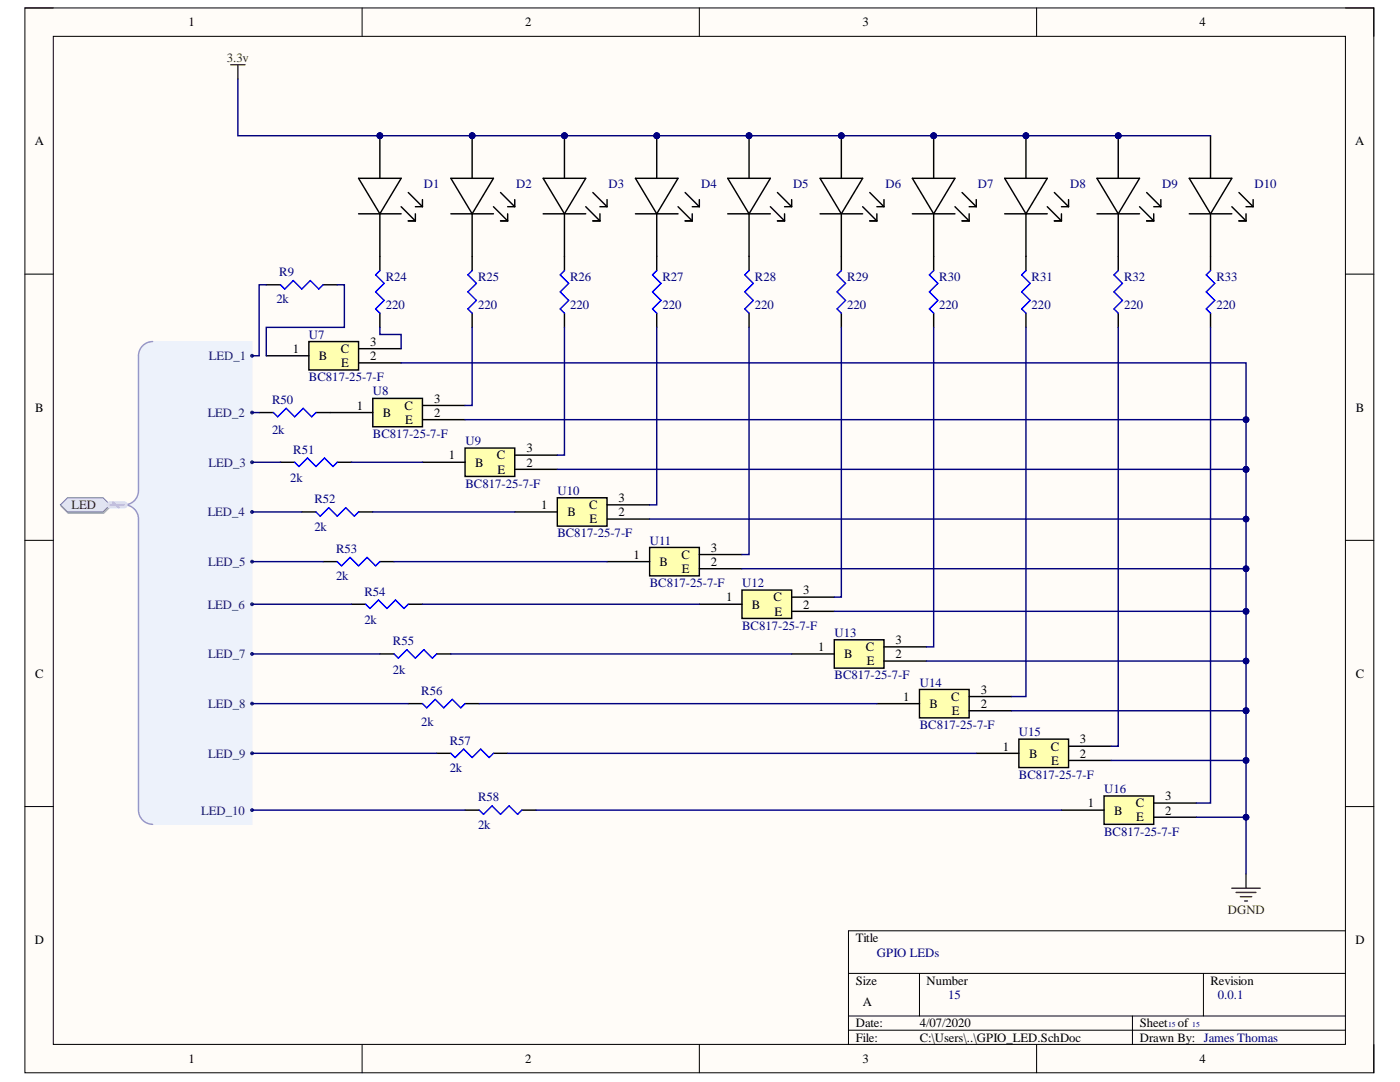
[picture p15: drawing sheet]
<svg xmlns="http://www.w3.org/2000/svg" width="279mm" height="216mm" viewBox="0 0 279 216" stroke-linecap="round" stroke-linejoin="round" font-family="sans-serif">
<defs><g id="words">
<g font-size="2.5">
<text x="37.6" y="5.2">1</text>
<text x="104.8" y="5.2">2</text>
<text x="172.1" y="5.2">3</text>
<text x="239.4" y="5.2">4</text>
<text x="6.9" y="29">A</text>
<text x="270.4" y="29">A</text>
<text x="58.4" y="70.4">1</text>
<text x="63.6" y="71.8">B</text>
<text x="68" y="70.4">C</text>
<text x="73.8" y="71.8">2</text>
<text x="73.8" y="69">3</text>
<text x="68.1" y="73.2">E</text>
<text x="7" y="82.1">B</text>
<text x="71.2" y="81.8">1</text>
<text x="76.4" y="83.1">B</text>
<text x="80.7" y="81.8">C</text>
<text x="86.6" y="83.1">2</text>
<text x="86.6" y="80.3">3</text>
<text x="270.6" y="82.1">B</text>
<text x="80.9" y="84.6">E</text>
<text x="89.6" y="91.7">1</text>
<text x="94.8" y="93.1">B</text>
<text x="99.1" y="91.7">C</text>
<text x="99.3" y="94.5">E</text>
<text x="105.1" y="93.1">2</text>
<text x="105.1" y="90.2">3</text>
<text x="108" y="101.6">1</text>
<text x="117.6" y="101.6">C</text>
<text x="123.4" y="100.2">3</text>
<text x="113.3" y="103">B</text>
<text x="117.7" y="104.4">E</text>
<text x="123.4" y="103">2</text>
<text x="126.5" y="111.5">1</text>
<text x="131.6" y="112.9">B</text>
<text x="136" y="111.5">C</text>
<text x="141.9" y="112.9">2</text>
<text x="141.9" y="110.1">3</text>
<text x="136.1" y="114.3">E</text>
<text x="144.9" y="120">1</text>
<text x="154.4" y="120">C</text>
<text x="160.3" y="118.6">3</text>
<text x="150.1" y="121.4">B</text>
<text x="154.5" y="122.9">E</text>
<text x="160.3" y="121.4">2</text>
<text x="163.3" y="129.9">1</text>
<text x="168.5" y="131.3">B</text>
<text x="172.8" y="129.9">C</text>
<text x="178.7" y="131.3">2</text>
<text x="178.7" y="128.5">3</text>
<text x="7" y="135.2">C</text>
<text x="173" y="132.8">E</text>
<text x="270.6" y="135.2">C</text>
<text x="180.3" y="139.9">1</text>
<text x="185.5" y="141.2">B</text>
<text x="189.8" y="139.9">C</text>
<text x="190" y="142.7">E</text>
<text x="195.7" y="141.2">2</text>
<text x="195.7" y="138.4">3</text>
<text x="200.1" y="149.8">1</text>
<text x="209.7" y="149.8">C</text>
<text x="215.5" y="148.3">3</text>
<text x="205.4" y="151.2">B</text>
<text x="209.8" y="152.6">E</text>
<text x="215.5" y="151.2">2</text>
<text x="217.1" y="161.1">1</text>
<text x="226.7" y="161.1">C</text>
<text x="232.5" y="159.7">3</text>
<text x="222.4" y="162.5">B</text>
<text x="226.8" y="163.9">E</text>
<text x="232.5" y="162.5">2</text>
<text x="6.9" y="188.3">D</text>
<text x="170.8" y="188">Title</text>
<text x="270.5" y="188.3">D</text>
<text x="170.8" y="196.5">Size</text>
<text x="184.9" y="196.5">Number</text>
<text x="241.6" y="196.5">Revision</text>
<text x="172.2" y="200.8">A</text>
<text x="170.8" y="205">Date:</text>
<text x="170.8" y="207.9">File:</text>
<text x="183.6" y="205">4/07/2020</text>
<text x="183.6" y="207.9">C:\Users\..\GPIO_LED.SchDoc</text>
<text x="227.5" y="205">Sheet</text>
<text x="227.5" y="207.9">Drawn By: James Thomas</text>
<text x="235.1" y="205">of</text>
<text x="37.6" y="212.1">1</text>
<text x="104.8" y="212.1">2</text>
<text x="172.1" y="212.1">3</text>
<text x="239.4" y="212.1">4</text>
</g>
<g font-size="2.5" fill="#800000">
<text x="45.3" y="12.3">3.3v</text>
<text x="14.3" y="101.6">LED</text>
<text x="245" y="182.3">DGND</text>
</g>
<g font-size="2.5" fill="#000080">
<text x="84.6" y="37.5">D1</text>
<text x="103" y="37.5">D2</text>
<text x="121.5" y="37.5">D3</text>
<text x="139.9" y="37.5">D4</text>
<text x="158.3" y="37.5">D5</text>
<text x="176.7" y="37.5">D6</text>
<text x="195.1" y="37.5">D7</text>
<text x="213.6" y="37.5">D8</text>
<text x="231.9" y="37.5">D9</text>
<text x="250.4" y="37.5">D10</text>
<text x="55.7" y="55.1">R9</text>
<text x="77" y="56">R24</text>
<text x="95.4" y="56">R25</text>
<text x="113.8" y="56">R26</text>
<text x="132.2" y="56">R27</text>
<text x="150.6" y="56">R28</text>
<text x="169.1" y="56">R29</text>
<text x="187.4" y="56">R30</text>
<text x="205.9" y="56">R31</text>
<text x="224.3" y="56">R32</text>
<text x="242.8" y="56">R33</text>
<text x="55.2" y="60.5">2k</text>
<text x="77" y="61.6">220</text>
<text x="95.4" y="61.6">220</text>
<text x="113.8" y="61.6">220</text>
<text x="132.2" y="61.6">220</text>
<text x="150.6" y="61.6">220</text>
<text x="169.1" y="61.6">220</text>
<text x="187.4" y="61.6">220</text>
<text x="205.9" y="61.6">220</text>
<text x="224.3" y="61.6">220</text>
<text x="242.8" y="61.6">220</text>
<text x="61.7" y="67.6">U7</text>
<text x="61.7" y="76.1">BC817-25-7-F</text>
<text x="54.3" y="80.6">R50</text>
<text x="74.4" y="78.9">U8</text>
<text x="54.3" y="86.6">2k</text>
<text x="74.4" y="87.4">BC817-25-7-F</text>
<text x="92.9" y="88.8">U9</text>
<text x="58.5" y="90.6">R51</text>
<text x="57.9" y="96.2">2k</text>
<text x="62.8" y="100.5">R52</text>
<text x="92.9" y="97.3">BC817-25-7-F</text>
<text x="111.2" y="98.8">U10</text>
<text x="62.8" y="105.9">2k</text>
<text x="111.2" y="107.2">BC817-25-7-F</text>
<text x="67.1" y="110.4">R53</text>
<text x="129.7" y="108.7">U11</text>
<text x="67.1" y="115.8">2k</text>
<text x="72.7" y="118.9">R54</text>
<text x="129.7" y="117.2">BC817-25-7-F</text>
<text x="148.1" y="117.2">U12</text>
<text x="72.7" y="124.6">2k</text>
<text x="148.1" y="125.7">BC817-25-7-F</text>
<text x="78.4" y="128.8">R55</text>
<text x="166.5" y="127.1">U13</text>
<text x="78.4" y="134.5">2k</text>
<text x="166.5" y="135.6">BC817-25-7-F</text>
<text x="183.6" y="137">U14</text>
<text x="84.1" y="138.7">R56</text>
<text x="84.1" y="144.9">2k</text>
<text x="89.7" y="148.6">R57</text>
<text x="183.6" y="145.5">BC817-25-7-F</text>
<text x="203.3" y="146.9">U15</text>
<text x="89.7" y="154">2k</text>
<text x="203.3" y="155.4">BC817-25-7-F</text>
<text x="95.4" y="159.9">R58</text>
<text x="220.3" y="158.2">U16</text>
<text x="95.4" y="165.3">2k</text>
<text x="220.3" y="166.8">BC817-25-7-F</text>
<text x="175" y="190.9">GPIO LEDs</text>
<text x="189.2" y="199.3">15</text>
<text x="243" y="199.3">0.0.1</text>
</g>
<g font-size="2.5" fill="#003a70">
<text x="41.7" y="71.8">LED_1</text>
<text x="41.4" y="83.1">LED_2</text>
<text x="41.6" y="93.1">LED_3</text>
<text x="41.4" y="103">LED_4</text>
<text x="41.5" y="112.9">LED_5</text>
<text x="41.4" y="121.4">LED_6</text>
<text x="41.5" y="131.3">LED_7</text>
<text x="41.5" y="141.2">LED_8</text>
<text x="41.5" y="151.2">LED_9</text>
<text x="40.2" y="162.5">LED_10</text>
</g>
<g font-size="1.5" fill="#000080">
<text x="233.1" y="204.9">15</text>
<text x="237.9" y="204.9">15</text>
</g>
</g></defs>
<path d="M5 1.6h269.2v212.5h-269.2z" fill-rule="evenodd" fill="#fffcf8"/>
<path d="M5 1.6h269.2v212.5h-269.2z" fill="none" stroke="#000" stroke-width=".2"/>
<path d="M10.6 7.3h257.9v201.1h-257.9z" fill-rule="evenodd" fill="#fffcf8"/>
<g fill="none" stroke="#000" stroke-width=".2">
<path d="M5 1.6h5.6M10.6 7.3h257.9v201.1h-257.9zM72.3 1.6v5.7M139.6 1.6v5.7M206.9 1.6v5.7M268.5 1.6h5.7v5.7M5 54.7h5.6M268.5 54.7h5.7M5 107.8h5.6M268.5 107.8h5.7M5 160.9h5.6M268.5 160.9h5.7"/>
<path d="M169.3 194.2h99.2M183.5 194.2v8.5M240.2 194.2v8.5M268.5 185.7h-99.2v22.7M72.3 208.4v5.7M139.6 208.4v5.7M169.3 202.7h99.2M169.3 205.6h99.2M206.9 208.4v5.7M226 202.7v5.7M274.2 208.4v5.7"/>
</g>
<path d="M28 69.6l1.1-1.1 1.4-.3h19.8v96.3h-19.8l-1.4-.4-1.1-1-.4-1.5v-58.7l-.7-1.2-1.4-1 1.4-.9 .7-1.2v-27.6z" fill-rule="evenodd" fill="#edf2fb"/>
<path d="M28 69.6l1.1-1.1 1.4-.3h19.8v96.3h-19.8l-1.4-.4-1.1-1-.4-1.5v-58.7l-.7-1.2-1.4-1 1.4-.9 .7-1.2v-27.6z" fill="none" stroke="#edf2fb" stroke-width=".2"/>
<path d="M30.5 68.2a2.83 2.83 0 0 0-2.9 2.8v26.9a2.83 2.83 0 0 1-2.8 2.8 2.83 2.83 0 0 1 2.8 2.9v58a2.83 2.83 0 0 0 2.9 2.9" fill="none" stroke="#8f9ec9" stroke-width=".29"/>
<circle cx="50.3" cy="71" r=".28" fill="#003a70"/>
<circle cx="50.3" cy="71" r=".28" fill="none" stroke="#003a70" stroke-width=".2"/>
<circle cx="50.3" cy="82.3" r=".28" fill="#003a70"/>
<circle cx="50.3" cy="82.3" r=".28" fill="none" stroke="#003a70" stroke-width=".2"/>
<circle cx="50.3" cy="92.2" r=".28" fill="#003a70"/>
<circle cx="50.3" cy="92.2" r=".28" fill="none" stroke="#003a70" stroke-width=".2"/>
<circle cx="50.3" cy="102.2" r=".28" fill="#003a70"/>
<circle cx="50.3" cy="102.2" r=".28" fill="none" stroke="#003a70" stroke-width=".2"/>
<circle cx="50.3" cy="112.1" r=".28" fill="#003a70"/>
<circle cx="50.3" cy="112.1" r=".28" fill="none" stroke="#003a70" stroke-width=".2"/>
<circle cx="50.3" cy="120.6" r=".28" fill="#003a70"/>
<circle cx="50.3" cy="120.6" r=".28" fill="none" stroke="#003a70" stroke-width=".2"/>
<circle cx="50.3" cy="130.5" r=".28" fill="#003a70"/>
<circle cx="50.3" cy="130.5" r=".28" fill="none" stroke="#003a70" stroke-width=".2"/>
<circle cx="50.3" cy="140.4" r=".28" fill="#003a70"/>
<circle cx="50.3" cy="140.4" r=".28" fill="none" stroke="#003a70" stroke-width=".2"/>
<circle cx="50.3" cy="150.3" r=".28" fill="#003a70"/>
<circle cx="50.3" cy="150.3" r=".28" fill="none" stroke="#003a70" stroke-width=".2"/>
<circle cx="50.3" cy="161.6" r=".28" fill="#003a70"/>
<circle cx="50.3" cy="161.6" r=".28" fill="none" stroke="#003a70" stroke-width=".2"/>
<path d="M12.2 101l1.4-1.4h7.1l1.4 1.4-1.4 1.4h-7.1z" fill-rule="evenodd" fill="#bac0ca"/>
<path d="M12.2 101l1.4-1.4h7.1l1.4 1.4-1.4 1.4h-7.1z" fill="none" stroke="#a6acb6" stroke-width=".2"/>
<path d="M12.1 100.7l1.4-1.4h7.1l1.4 1.4-1.4 1.5h-7.1z" fill-rule="evenodd" fill="#d5e4ff"/>
<path d="M12.1 100.7l1.4-1.4h7.1l1.4 1.4-1.4 1.5h-7.1z" fill="none" stroke="#71809b" stroke-width=".2"/>
<path d="M245.8 177.2h5.7M246.7 178.1h3.9M247.5 178.9h2.3M248.4 179.8h.6M248.7 174.4v2.8" fill="none" stroke="#800000" stroke-width=".29"/>
<g fill="none" stroke="#000" stroke-width=".29">
<path d="M237.3 35.6h8.5l-4.2 7.1zM241.6 27.1v8.5M247.3 38.4l2.8 2.8M250.1 39.8v1.4M75.8 51.2v2.8M94.2 51.2v2.8M112.6 51.2v2.8M131.1 51.2v2.8M149.5 51.2v2.8M167.9 51.2v2.8M186.3 51.2v2.8M204.8 51.2v2.8"/>
<path d="M223.2 51.2v2.8M237.3 42.7h8.5M241.6 42.7v11.3M245.8 41.2l2.9 2.9M247.3 44.1h1.4M248.7 42.7v1.4M248.7 41.2h1.4M75.8 62.5v2.8M94.2 62.5v2.8M112.6 62.5v2.8M131.1 62.5v2.8M149.5 62.5v2.8"/>
<path d="M167.9 62.5v2.8M186.3 62.5v2.8M204.8 62.5v2.8M223.2 62.5v2.8M241.6 62.5v2.8"/>
</g>
<path d="M75.8 54l-.8 .8 1.7 1.7-1.7 1.7 1.7 1.7-1.7 1.7 .8 .9M94.2 54l-.8 .8 1.7 1.7-1.7 1.7 1.7 1.7-1.7 1.7 .8 .9M112.6 54l-.8 .8 1.7 1.7-1.7 1.7 1.7 1.7-1.7 1.7 .8 .9M131.1 54l-.9 .8 1.7 1.7-1.7 1.7 1.7 1.7-1.7 1.7 .9 .9M149.5 54l-.9 .8 1.7 1.7-1.7 1.7 1.7 1.7-1.7 1.7 .9 .9M167.9 54l-.8 .8 1.7 1.7-1.7 1.7 1.7 1.7-1.7 1.7 .8 .9M186.3 54l-.8 .8 1.7 1.8-1.7 1.6 1.7 1.7-1.7 1.7 .8 .9M204.8 54l-.9 .8 1.7 1.8-1.7 1.6 1.7 1.7-1.7 1.7 .9 .9M223.2 54l-.9 .8 1.7 1.8-1.7 1.6 1.7 1.7-1.7 1.7 .9 .9M241.6 54l-.9 .8 1.7 1.8-1.7 1.6 1.7 1.7-1.7 1.7 .9 .9" fill="none" stroke="#00f" stroke-width=".29"/>
<circle cx="223.2" cy="27.1" r=".57" fill="#000080"/>
<circle cx="223.2" cy="27.1" r=".57" fill="none" stroke="#000080" stroke-width=".2"/>
<path d="M223.2 27.1v8.5M223.2 42.7v8.5" fill="none" stroke="#000" stroke-width=".29"/>
<circle cx="223.2" cy="27.1" r=".57" fill="#000080"/>
<circle cx="223.2" cy="27.1" r=".57" fill="none" stroke="#000080" stroke-width=".2"/>
<path d="M218.9 35.6h8.5l-4.2 7.1zM228.8 38.4l2.9 2.8M231.7 39.8v1.4M218.9 42.7h8.5M227.4 41.2l2.9 2.9M228.8 44.1h1.5M230.3 42.7v1.4M230.3 41.2h1.4" fill="none" stroke="#000" stroke-width=".29"/>
<circle cx="204.7" cy="27.1" r=".57" fill="#000080"/>
<circle cx="204.7" cy="27.1" r=".57" fill="none" stroke="#000080" stroke-width=".2"/>
<path d="M204.8 27.1v8.5M204.8 42.7v8.5" fill="none" stroke="#000" stroke-width=".29"/>
<circle cx="204.7" cy="27.1" r=".57" fill="#000080"/>
<circle cx="204.7" cy="27.1" r=".57" fill="none" stroke="#000080" stroke-width=".2"/>
<path d="M200.5 35.6h8.5l-4.2 7.1zM210.4 38.4l2.9 2.8M213.3 39.8v1.4M200.5 42.7h8.5M209 41.2l2.8 2.9M210.4 44.1h1.4M211.8 42.7v1.4M211.8 41.2h1.5" fill="none" stroke="#000" stroke-width=".29"/>
<circle cx="186.3" cy="27.1" r=".57" fill="#000080"/>
<circle cx="186.3" cy="27.1" r=".57" fill="none" stroke="#000080" stroke-width=".2"/>
<path d="M186.3 27.1v8.5M186.3 42.7v8.5" fill="none" stroke="#000" stroke-width=".29"/>
<circle cx="186.3" cy="27.1" r=".57" fill="#000080"/>
<circle cx="186.3" cy="27.1" r=".57" fill="none" stroke="#000080" stroke-width=".2"/>
<path d="M182.1 35.6h8.5l-4.3 7.1zM192 38.4l2.8 2.8M194.8 39.8v1.4M182.1 42.7h8.5M190.6 41.2l2.8 2.9M192 44.1h1.4M193.4 42.7v1.4M193.4 41.2h1.4" fill="none" stroke="#000" stroke-width=".29"/>
<circle cx="167.9" cy="27.1" r=".57" fill="#000080"/>
<circle cx="167.9" cy="27.1" r=".57" fill="none" stroke="#000080" stroke-width=".2"/>
<path d="M167.9 27.1v8.5M167.9 42.7v8.5" fill="none" stroke="#000" stroke-width=".29"/>
<circle cx="167.9" cy="27.1" r=".57" fill="#000080"/>
<circle cx="167.9" cy="27.1" r=".57" fill="none" stroke="#000080" stroke-width=".2"/>
<path d="M163.7 35.6h8.5l-4.3 7.1zM173.6 38.4l2.8 2.8M176.4 39.8v1.4M163.7 42.7h8.5M172.2 41.2l2.8 2.9M173.6 44.1h1.4M175 42.7v1.4M175 41.2h1.4" fill="none" stroke="#000" stroke-width=".29"/>
<circle cx="149.5" cy="27.1" r=".57" fill="#000080"/>
<circle cx="149.5" cy="27.1" r=".57" fill="none" stroke="#000080" stroke-width=".2"/>
<path d="M149.5 27.1v8.5M149.5 42.7v8.5" fill="none" stroke="#000" stroke-width=".29"/>
<circle cx="149.5" cy="27.1" r=".57" fill="#000080"/>
<circle cx="149.5" cy="27.1" r=".57" fill="none" stroke="#000080" stroke-width=".2"/>
<path d="M145.2 35.6h8.5l-4.2 7.1zM155.2 38.4l2.8 2.8M158 39.8v1.4M145.2 42.7h8.5M153.7 41.2l2.9 2.9M155.2 44.1h1.4M156.6 42.7v1.4M156.6 41.2h1.4" fill="none" stroke="#000" stroke-width=".29"/>
<circle cx="131.1" cy="27.1" r=".57" fill="#000080"/>
<circle cx="131.1" cy="27.1" r=".57" fill="none" stroke="#000080" stroke-width=".2"/>
<path d="M131.1 27.1v8.5M131.1 42.7v8.5" fill="none" stroke="#000" stroke-width=".29"/>
<circle cx="131.1" cy="27.1" r=".57" fill="#000080"/>
<circle cx="131.1" cy="27.1" r=".57" fill="none" stroke="#000080" stroke-width=".2"/>
<path d="M126.8 35.6h8.5l-4.2 7.1zM136.7 38.4l2.9 2.8M139.6 39.8v1.4M126.8 42.7h8.5M135.3 41.2l2.9 2.9M136.7 44.1h1.5M138.2 42.7v1.4M138.2 41.2h1.4" fill="none" stroke="#000" stroke-width=".29"/>
<circle cx="112.6" cy="27.1" r=".57" fill="#000080"/>
<circle cx="112.6" cy="27.1" r=".57" fill="none" stroke="#000080" stroke-width=".2"/>
<path d="M112.6 27.1v8.5M112.6 42.7v8.5" fill="none" stroke="#000" stroke-width=".29"/>
<circle cx="112.6" cy="27.1" r=".57" fill="#000080"/>
<circle cx="112.6" cy="27.1" r=".57" fill="none" stroke="#000080" stroke-width=".2"/>
<path d="M108.4 35.6h8.5l-4.3 7.1zM118.3 38.4l2.8 2.8M121.1 39.8v1.4M108.4 42.7h8.5M116.9 41.2l2.8 2.9M118.3 44.1h1.4M119.7 42.7v1.4M119.7 41.2h1.4" fill="none" stroke="#000" stroke-width=".29"/>
<circle cx="94.2" cy="27.1" r=".57" fill="#000080"/>
<circle cx="94.2" cy="27.1" r=".57" fill="none" stroke="#000080" stroke-width=".2"/>
<path d="M94.2 27.1v8.5M94.2 42.7v8.5" fill="none" stroke="#000" stroke-width=".29"/>
<circle cx="94.2" cy="27.1" r=".57" fill="#000080"/>
<circle cx="94.2" cy="27.1" r=".57" fill="none" stroke="#000080" stroke-width=".2"/>
<path d="M90 35.6h8.5l-4.3 7.1zM99.9 38.4l2.8 2.8M102.7 39.8v1.4M90 42.7h8.5M98.5 41.2l2.8 2.9M99.9 44.1h1.4M101.3 42.7v1.4M101.3 41.2h1.4" fill="none" stroke="#000" stroke-width=".29"/>
<circle cx="75.8" cy="27.1" r=".57" fill="#000080"/>
<circle cx="75.8" cy="27.1" r=".57" fill="none" stroke="#000080" stroke-width=".2"/>
<path d="M75.8 27.1v8.5M75.8 42.7v8.5" fill="none" stroke="#000" stroke-width=".29"/>
<circle cx="75.8" cy="27.1" r=".57" fill="#000080"/>
<circle cx="75.8" cy="27.1" r=".57" fill="none" stroke="#000080" stroke-width=".2"/>
<path d="M71.6 35.6h8.5l-4.3 7.1zM81.5 38.4l2.8 2.8M84.3 39.8v1.4M71.6 42.7h8.5M80.1 41.2l2.8 2.9M81.5 44.1h1.4M82.9 42.7v1.4M82.9 41.2h1.4" fill="none" stroke="#000" stroke-width=".29"/>
<path d="M46.1 12.9h2.8M47.5 12.9v2.8" fill="none" stroke="#800000" stroke-width=".29"/>
<path d="M61.6 68.2h10v5.6h-10z" fill-rule="evenodd" fill="#ffffb0"/>
<path d="M53.1 71h8.5M61.6 68.2h10v5.6h-10zM71.6 72.4h8.5M71.6 69.6h8.5" fill="none" stroke="#000" stroke-width=".29"/>
<path d="M74.4 79.5h9.9v5.7h-9.9z" fill-rule="evenodd" fill="#ffffb0"/>
<path d="M74.4 79.5h9.9v5.7h-9.9zM65.9 82.3h8.5M84.3 83.7h8.5M84.3 80.9h8.5" fill="none" stroke="#000" stroke-width=".29"/>
<path d="M92.8 89.4h9.9v5.7h-9.9z" fill-rule="evenodd" fill="#ffffb0"/>
<path d="M84.3 92.2h8.5M92.8 89.4h9.9v5.7h-9.9zM102.7 93.7h8.5M102.7 90.8h8.5" fill="none" stroke="#000" stroke-width=".29"/>
<path d="M111.2 99.3h9.9v5.7h-9.9z" fill-rule="evenodd" fill="#ffffb0"/>
<path d="M111.2 99.3h9.9v5.7h-9.9zM102.7 102.2h8.5M121.1 103.6h8.5M121.1 100.7h8.5" fill="none" stroke="#000" stroke-width=".29"/>
<path d="M129.6 109.2h10v5.7h-10z" fill-rule="evenodd" fill="#ffffb0"/>
<path d="M121.1 112.1h8.5M129.6 109.2h10v5.7h-10zM139.6 113.5h8.5M139.6 110.7h8.5" fill="none" stroke="#000" stroke-width=".29"/>
<path d="M148.1 117.7h9.9v5.7h-9.9z" fill-rule="evenodd" fill="#ffffb0"/>
<path d="M148.1 117.7h9.9v5.7h-9.9zM158 119.2h8.5M139.6 120.6h8.5M158 122h8.5" fill="none" stroke="#000" stroke-width=".29"/>
<path d="M166.5 127.7h9.9v5.6h-9.9z" fill-rule="evenodd" fill="#ffffb0"/>
<path d="M158 130.5h8.5M166.5 127.7h9.9v5.6h-9.9zM176.4 131.9h8.5M176.4 129.1h8.5" fill="none" stroke="#000" stroke-width=".29"/>
<path d="M183.5 137.6h9.9v5.6h-9.9z" fill-rule="evenodd" fill="#ffffb0"/>
<path d="M183.5 137.6h9.9v5.6h-9.9zM193.4 139h8.5M175 140.4h8.5M193.4 141.8h8.5" fill="none" stroke="#000" stroke-width=".29"/>
<path d="M220.3 158.8h10v5.7h-10z" fill-rule="evenodd" fill="#ffffb0"/>
<path d="M220.3 158.8h10v5.7h-10zM211.8 161.7h8.5M230.3 163.1h8.5M230.3 160.2h8.5" fill="none" stroke="#000" stroke-width=".29"/>
<path d="M203.3 147.5h10v5.7h-10z" fill-rule="evenodd" fill="#ffffb0"/>
<g fill="none" stroke="#000" stroke-width=".29">
<path d="M53.1 56.8h2.9M64.5 56.8h2.8M51.7 82.3h2.9M56 92.2h2.8M63.1 82.3h2.8M67.3 92.2h2.8M60.2 102.2h2.9M64.5 112.1h2.8M71.6 102.2h2.8M75.8 112.1h2.8M70.1 120.6h2.9M75.8 130.5h2.8"/>
<path d="M81.5 120.6h2.8M87.1 130.5h2.9M81.5 140.4h2.8M87.1 150.3h2.9M92.8 140.4h2.8M98.5 150.3h2.8M194.8 150.3h8.5M203.3 147.5h10v5.7h-10zM213.3 151.7h8.5M213.3 148.9h8.5M92.8 161.6h2.8M104.1 161.6h2.9"/>
</g>
<path d="M56 56.8l.8 .9 1.7-1.7 1.7 1.7 1.7-1.7 1.7 1.7 .9-.9M54.6 82.3l.8 .9 1.7-1.7 1.7 1.7 1.7-1.7 1.7 1.7 .9-.9M58.8 92.2l.9 .9 1.7-1.7 1.7 1.7 1.7-1.7 1.7 1.7 .8-.9M63.1 102.2l.8 .8 1.7-1.7 1.7 1.7 1.7-1.7 1.7 1.7 .9-.8M67.3 112.1l.9 .8 1.7-1.7 1.7 1.7 1.7-1.7 1.7 1.7 .8-.8M73 120.6l.8 .8 1.7-1.7 1.7 1.7 1.7-1.7 1.7 1.7 .9-.8M78.6 130.5l.9 .8 1.7-1.7 1.7 1.7 1.7-1.7 1.7 1.7 .8-.8M84.3 140.4l.9 .8 1.7-1.6 1.7 1.6 1.7-1.6 1.7 1.6 .8-.8M90 150.3l.8 .9 1.7-1.7 1.7 1.7 1.7-1.7 1.7 1.7 .9-.9M95.6 161.6l.9 .9 1.7-1.7 1.7 1.7 1.7-1.7 1.7 1.7 .8-.9" fill="none" stroke="#00f" stroke-width=".29"/>
<path d="M248.7 93.7v48.1" fill="none" stroke="#000080" stroke-width=".29"/>
<circle cx="248.7" cy="141.8" r=".57" fill="#000080"/>
<circle cx="248.7" cy="141.8" r=".57" fill="none" stroke="#000080" stroke-width=".2"/>
<circle cx="248.7" cy="131.9" r=".57" fill="#000080"/>
<circle cx="248.7" cy="131.9" r=".57" fill="none" stroke="#000080" stroke-width=".2"/>
<circle cx="248.7" cy="122" r=".57" fill="#000080"/>
<circle cx="248.7" cy="122" r=".57" fill="none" stroke="#000080" stroke-width=".2"/>
<circle cx="248.7" cy="113.5" r=".57" fill="#000080"/>
<circle cx="248.7" cy="113.5" r=".57" fill="none" stroke="#000080" stroke-width=".2"/>
<circle cx="248.7" cy="103.6" r=".57" fill="#000080"/>
<circle cx="248.7" cy="103.6" r=".57" fill="none" stroke="#000080" stroke-width=".2"/>
<circle cx="248.7" cy="93.7" r=".57" fill="#000080"/>
<circle cx="248.7" cy="93.7" r=".57" fill="none" stroke="#000080" stroke-width=".2"/>
<path d="M22 100.7h2.8" fill="none" stroke="#cbdaff" stroke-width="1.4"/>
<path d="M22.5 100.2l1.2 1" fill="none" stroke="#adbce7" stroke-width=".42"/>
<path d="M22 100.7h2.8" fill="none" stroke="#adbce7" stroke-width=".29"/>
<path d="M47.5 15.7v11.4h194.1" fill="none" stroke="#000080" stroke-width=".29"/>
<circle cx="223.2" cy="27.1" r=".57" fill="#000080"/>
<circle cx="223.2" cy="27.1" r=".57" fill="none" stroke="#000080" stroke-width=".2"/>
<circle cx="204.7" cy="27.1" r=".57" fill="#000080"/>
<circle cx="204.7" cy="27.1" r=".57" fill="none" stroke="#000080" stroke-width=".2"/>
<circle cx="186.3" cy="27.1" r=".57" fill="#000080"/>
<circle cx="186.3" cy="27.1" r=".57" fill="none" stroke="#000080" stroke-width=".2"/>
<circle cx="167.9" cy="27.1" r=".57" fill="#000080"/>
<circle cx="167.9" cy="27.1" r=".57" fill="none" stroke="#000080" stroke-width=".2"/>
<circle cx="149.5" cy="27.1" r=".57" fill="#000080"/>
<circle cx="149.5" cy="27.1" r=".57" fill="none" stroke="#000080" stroke-width=".2"/>
<circle cx="131.1" cy="27.1" r=".57" fill="#000080"/>
<circle cx="131.1" cy="27.1" r=".57" fill="none" stroke="#000080" stroke-width=".2"/>
<circle cx="112.6" cy="27.1" r=".57" fill="#000080"/>
<circle cx="112.6" cy="27.1" r=".57" fill="none" stroke="#000080" stroke-width=".2"/>
<circle cx="94.2" cy="27.1" r=".57" fill="#000080"/>
<circle cx="94.2" cy="27.1" r=".57" fill="none" stroke="#000080" stroke-width=".2"/>
<circle cx="75.8" cy="27.1" r=".57" fill="#000080"/>
<circle cx="75.8" cy="27.1" r=".57" fill="none" stroke="#000080" stroke-width=".2"/>
<g fill="none" stroke="#000080" stroke-width=".29">
<path d="M53.1 56.8h-1.4v14.2h-1.4M67.3 56.8h1.4v8.5h-15.6v5.7M75.8 65.3v1.4h4.3v2.9M80.1 72.4h168.6v21.3M50.3 92.2h5.7M50.3 82.3h1.4M70.1 92.2h14.2M50.3 112.1h14.2M50.3 102.2h9.9M74.4 102.2h28.3M78.6 112.1h42.5M50.3 130.5h25.5"/>
<path d="M50.3 120.6h19.8M50.3 150.3h36.8M50.3 140.4h31.2M50.3 161.6h42.5"/>
</g>
<circle cx="248.7" cy="83.7" r=".57" fill="#000080"/>
<circle cx="248.7" cy="83.7" r=".57" fill="none" stroke="#000080" stroke-width=".2"/>
<circle cx="248.7" cy="93.7" r=".57" fill="#000080"/>
<circle cx="248.7" cy="93.7" r=".57" fill="none" stroke="#000080" stroke-width=".2"/>
<path d="M92.8 83.7h155.9M84.3 120.6h55.3M90 130.5h68" fill="none" stroke="#000080" stroke-width=".29"/>
<circle cx="248.7" cy="83.7" r=".57" fill="#000080"/>
<circle cx="248.7" cy="83.7" r=".57" fill="none" stroke="#000080" stroke-width=".2"/>
<path d="M94.2 65.3v15.6h-1.4M111.2 93.7h137.5M95.6 140.4h79.4M101.3 150.3h93.5M107 161.7h104.8" fill="none" stroke="#000080" stroke-width=".29"/>
<circle cx="248.7" cy="93.7" r=".57" fill="#000080"/>
<circle cx="248.7" cy="93.7" r=".57" fill="none" stroke="#000080" stroke-width=".2"/>
<path d="M112.6 65.3v25.5h-1.4M129.6 103.6h119.1" fill="none" stroke="#000080" stroke-width=".29"/>
<circle cx="248.7" cy="103.6" r=".57" fill="#000080"/>
<circle cx="248.7" cy="103.6" r=".57" fill="none" stroke="#000080" stroke-width=".2"/>
<path d="M131.1 65.3v35.4h-1.5M148.1 113.5h100.6" fill="none" stroke="#000080" stroke-width=".29"/>
<circle cx="248.7" cy="113.5" r=".57" fill="#000080"/>
<circle cx="248.7" cy="113.5" r=".57" fill="none" stroke="#000080" stroke-width=".2"/>
<path d="M149.5 65.3v45.4h-1.4M166.5 122h82.2" fill="none" stroke="#000080" stroke-width=".29"/>
<circle cx="248.7" cy="122" r=".57" fill="#000080"/>
<circle cx="248.7" cy="122" r=".57" fill="none" stroke="#000080" stroke-width=".2"/>
<path d="M167.9 65.3v53.9h-1.4M184.9 131.9h63.8" fill="none" stroke="#000080" stroke-width=".29"/>
<circle cx="248.7" cy="131.9" r=".57" fill="#000080"/>
<circle cx="248.7" cy="131.9" r=".57" fill="none" stroke="#000080" stroke-width=".2"/>
<path d="M186.3 65.3v63.8h-1.4M201.9 141.8h46.8" fill="none" stroke="#000080" stroke-width=".29"/>
<circle cx="248.7" cy="141.8" r=".57" fill="#000080"/>
<circle cx="248.7" cy="141.8" r=".57" fill="none" stroke="#000080" stroke-width=".2"/>
<path d="M204.8 65.3v73.7h-2.9M221.8 151.7h26.9" fill="none" stroke="#000080" stroke-width=".29"/>
<circle cx="248.7" cy="151.7" r=".57" fill="#000080"/>
<circle cx="248.7" cy="151.7" r=".57" fill="none" stroke="#000080" stroke-width=".2"/>
<path d="M223.2 65.3v83.6h-1.4M238.8 163.1h9.9" fill="none" stroke="#000080" stroke-width=".29"/>
<circle cx="248.7" cy="163.1" r=".57" fill="#000080"/>
<circle cx="248.7" cy="163.1" r=".57" fill="none" stroke="#000080" stroke-width=".2"/>
<path d="M241.6 65.3v94.9h-2.8M248.7 141.8v32.6" fill="none" stroke="#000080" stroke-width=".29"/>
<circle cx="248.7" cy="141.8" r=".57" fill="#000080"/>
<circle cx="248.7" cy="141.8" r=".57" fill="none" stroke="#000080" stroke-width=".2"/>
<circle cx="248.7" cy="151.7" r=".57" fill="#000080"/>
<circle cx="248.7" cy="151.7" r=".57" fill="none" stroke="#000080" stroke-width=".2"/>
<circle cx="248.7" cy="163.1" r=".57" fill="#000080"/>
<circle cx="248.7" cy="163.1" r=".57" fill="none" stroke="#000080" stroke-width=".2"/>
<use href="#words"/>
</svg>
